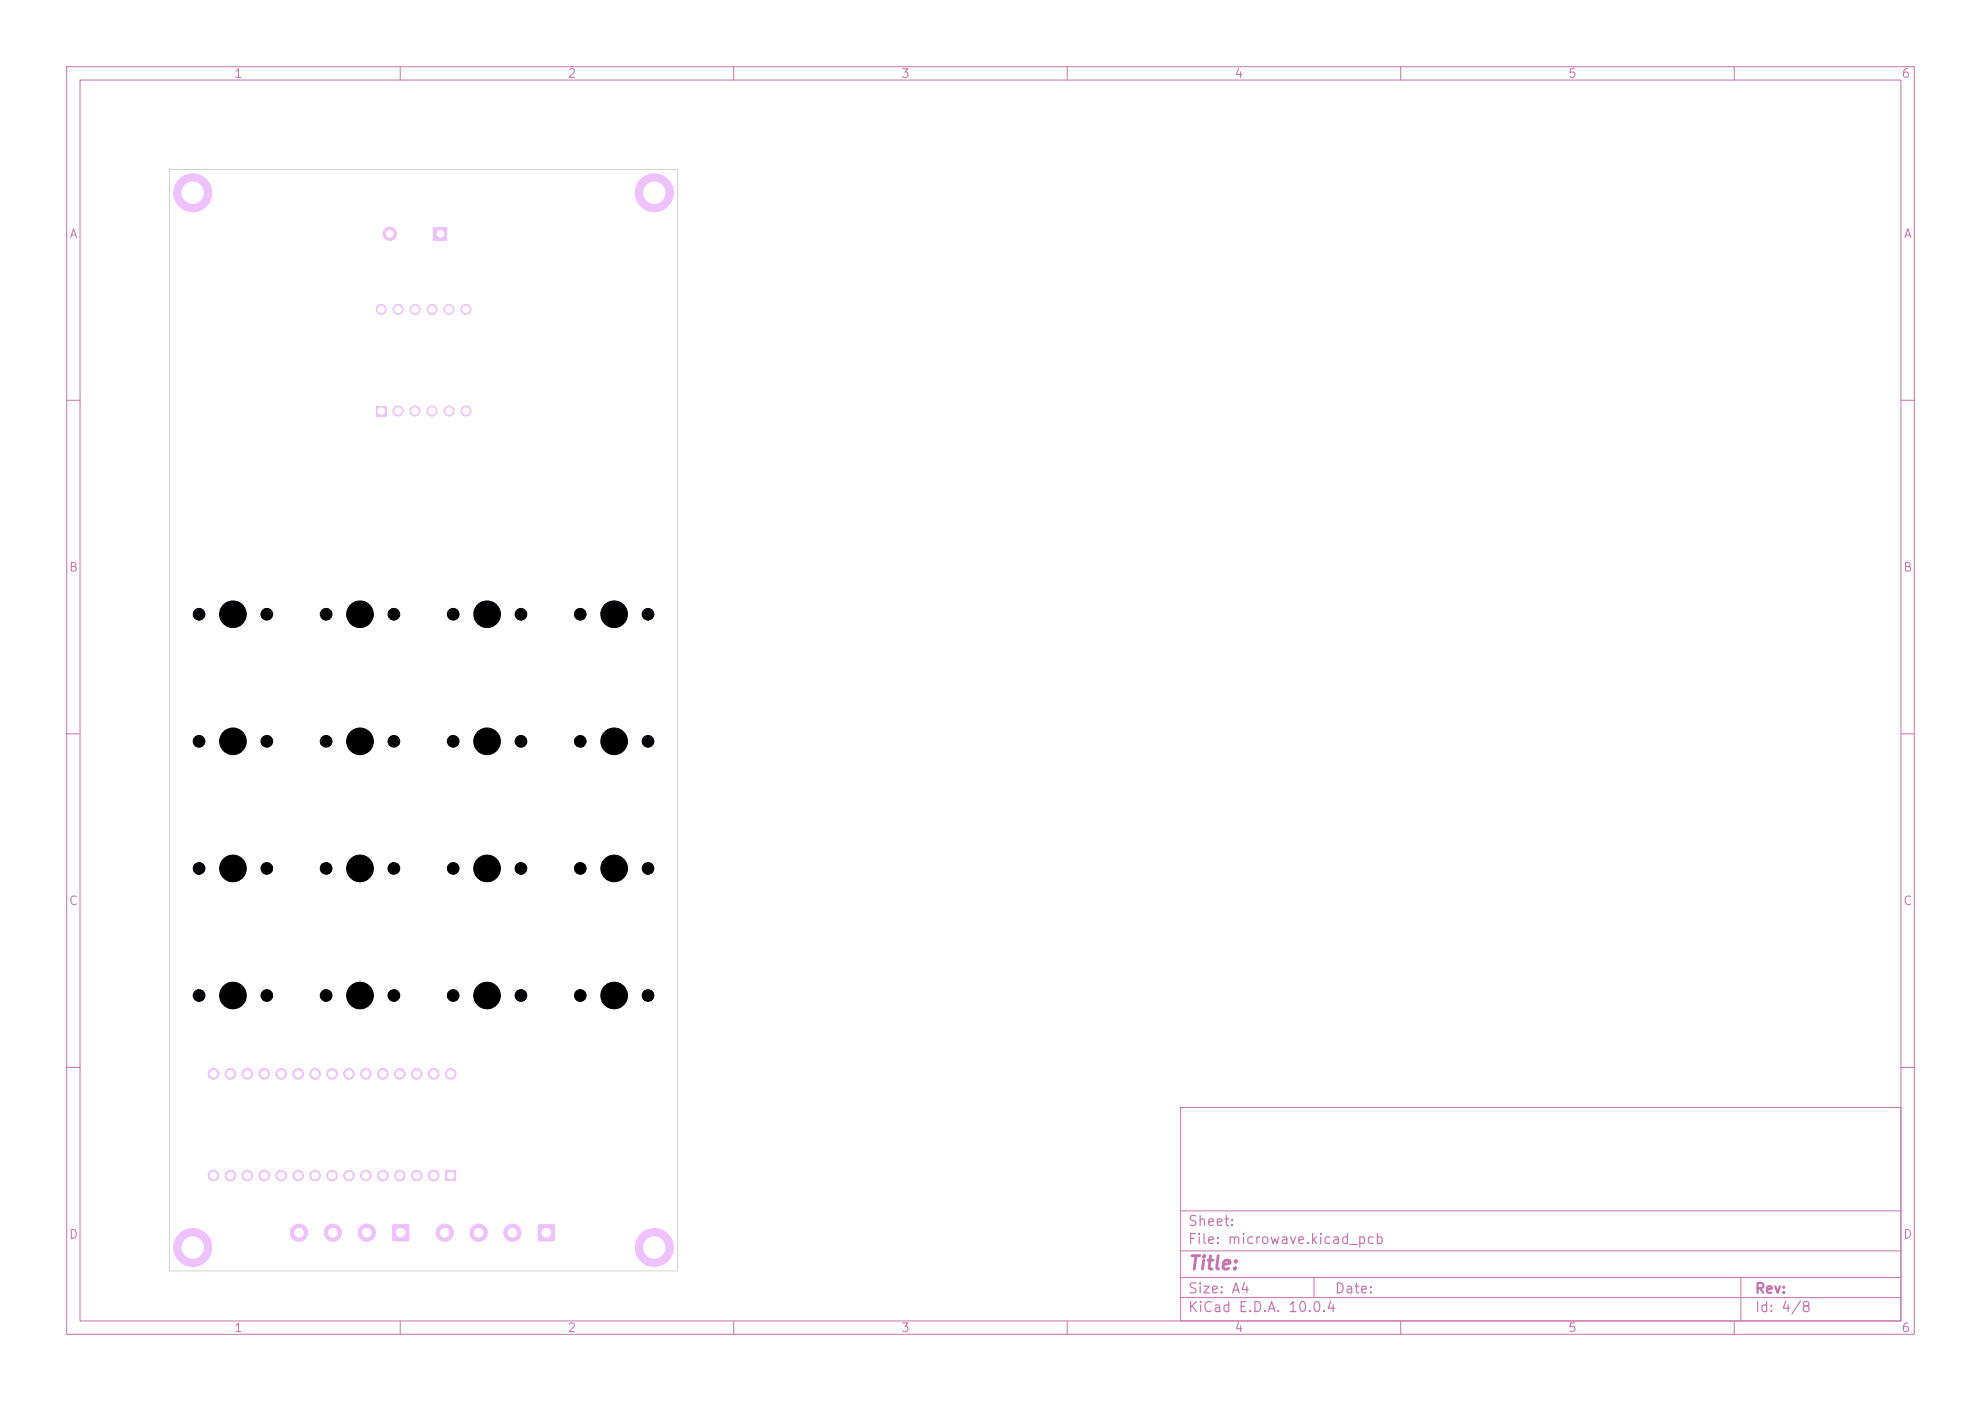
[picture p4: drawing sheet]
<svg xmlns="http://www.w3.org/2000/svg" width="297mm" height="210mm" viewBox="0 0 297 210" stroke-linecap="round" stroke-linejoin="round" font-family="sans-serif">
<defs><g id="words">
<text font-size="2" fill="#c872ab" x="178" y="190.8">Title:</text>
<g font-size="1.5" fill="#c872ab">
<text x="178" y="184.2">Sheet:</text>
<text x="178" y="186.9">File: microwave.kicad_pcb</text>
<text x="178" y="197.1">KiCad E.D.A. 10.0.4</text>
<text x="178" y="194.3">Size: A4</text>
<text x="200" y="194.3">Date:</text>
<text x="263" y="194.3">Rev:</text>
<text x="263" y="197.1">Id: 4/8</text>
</g>
<g font-size="1.3" fill="#c872ab">
<text x="35" y="12">1</text>
<text x="85" y="12">2</text>
<text x="135" y="12">3</text>
<text x="185" y="12">4</text>
<text x="235" y="12">5</text>
<text x="285" y="12">6</text>
<text x="10.3" y="36">A</text>
<text x="285.4" y="36">A</text>
<text x="10.3" y="86">B</text>
<text x="285.3" y="86">B</text>
<text x="10.3" y="136">C</text>
<text x="285.3" y="136">C</text>
<text x="10.3" y="186">D</text>
<text x="285.3" y="186">D</text>
<text x="35" y="200">1</text>
<text x="85" y="200">2</text>
<text x="135" y="200">3</text>
<text x="185" y="200">4</text>
<text x="235" y="200">5</text>
<text x="285" y="200">6</text>
</g>
</g></defs>
<g fill="none" stroke="#c872ab" stroke-width=".15">
<path d="M10 10h277v190h-277zM12 12h273v186h-273zM60 10v2M110 10v2M160 10v2M210 10v2M260 10v2M10 60h2M285 60h2M10 110h2M285 110h2M10 160h2"/>
<path d="M177 166h108v32h-108zM285 160h2M60 198v2M110 198v2M160 198v2M177 194.5h108M177 191.5h108M177 187.5h108M177 181.5h108M197 191.5v3M210 198v2M260 198v2"/>
<path d="M261 191.5v6.5"/>
</g>
<g fill="#efc1ff" stroke="#efc1ff" stroke-width=".15">
<circle cx="29.8" cy="130.2" r=".87"/>
<circle cx="34.9" cy="130.2" r="1.99"/>
<circle cx="40" cy="130.2" r=".87"/>
<circle cx="48.9" cy="130.2" r=".87"/>
<circle cx="54" cy="130.2" r="1.99"/>
<circle cx="59.1" cy="130.2" r=".87"/>
<circle cx="67.9" cy="92.1" r=".87"/>
<circle cx="73" cy="92.1" r="1.99"/>
<circle cx="78.1" cy="92.1" r=".87"/>
<circle cx="29.8" cy="92.1" r=".87"/>
<circle cx="34.9" cy="92.1" r="1.99"/>
<circle cx="40" cy="92.1" r=".87"/>
<circle cx="98.1" cy="28.9" r="1.8"/>
<circle cx="98.1" cy="28.9" r="2.85"/>
<circle cx="29.8" cy="149.2" r=".87"/>
<circle cx="34.9" cy="149.2" r="1.99"/>
<circle cx="40" cy="149.2" r=".87"/>
<circle cx="87" cy="111.1" r=".87"/>
<circle cx="92.1" cy="111.1" r="1.99"/>
<circle cx="97.2" cy="111.1" r=".87"/>
<circle cx="29.8" cy="111.1" r=".87"/>
<circle cx="34.9" cy="111.1" r="1.99"/>
<circle cx="40" cy="111.1" r=".87"/>
<circle cx="48.9" cy="149.2" r=".87"/>
<circle cx="54" cy="149.2" r="1.99"/>
<circle cx="59.1" cy="149.2" r=".87"/>
<circle cx="48.9" cy="92.1" r=".87"/>
<circle cx="54" cy="92.1" r="1.99"/>
<circle cx="59.1" cy="92.1" r=".87"/>
<circle cx="67.9" cy="111.1" r=".87"/>
<circle cx="73" cy="111.1" r="1.99"/>
<circle cx="78.1" cy="111.1" r=".87"/>
<circle cx="87" cy="149.2" r=".87"/>
<circle cx="92.1" cy="149.2" r="1.99"/>
<circle cx="97.2" cy="149.2" r=".87"/>
<circle cx="48.9" cy="111.1" r=".87"/>
<circle cx="54" cy="111.1" r="1.99"/>
<circle cx="59.1" cy="111.1" r=".87"/>
<circle cx="98.1" cy="187" r="1.8"/>
<circle cx="98.1" cy="187" r="2.85"/>
<circle cx="87" cy="92.1" r=".87"/>
<circle cx="92.1" cy="92.1" r="1.99"/>
<circle cx="97.2" cy="92.1" r=".87"/>
<circle cx="28.9" cy="187" r="1.8"/>
<circle cx="28.9" cy="187" r="2.85"/>
</g>
<path d="M56.4 60.9h1.5v1.5h-1.5z" fill="#efc1ff"/>
<g fill="#efc1ff" stroke="#efc1ff" stroke-width=".15">
<circle cx="59.7" cy="61.6" r=".75"/>
<circle cx="62.2" cy="61.6" r=".75"/>
<circle cx="64.8" cy="61.6" r=".75"/>
<circle cx="67.3" cy="61.6" r=".75"/>
<circle cx="69.8" cy="61.6" r=".75"/>
<circle cx="69.8" cy="46.4" r=".75"/>
<circle cx="67.3" cy="46.4" r=".75"/>
<circle cx="64.8" cy="46.4" r=".75"/>
<circle cx="62.2" cy="46.4" r=".75"/>
<circle cx="59.7" cy="46.4" r=".75"/>
<circle cx="57.1" cy="46.4" r=".75"/>
<circle cx="87" cy="130.2" r=".87"/>
<circle cx="92.1" cy="130.2" r="1.99"/>
<circle cx="97.2" cy="130.2" r=".87"/>
<circle cx="28.9" cy="28.9" r="1.8"/>
<circle cx="28.9" cy="28.9" r="2.85"/>
<circle cx="67.9" cy="149.2" r=".87"/>
<circle cx="73" cy="149.2" r="1.99"/>
<circle cx="78.1" cy="149.2" r=".87"/>
<circle cx="67.9" cy="130.2" r=".87"/>
<circle cx="73" cy="130.2" r="1.99"/>
<circle cx="78.1" cy="130.2" r=".87"/>
</g>
<path d="M58.8 183.6h2.5v2.4h-2.5z" fill="#efc1ff"/>
<g fill="#efc1ff" stroke="#efc1ff" stroke-width=".15">
<circle cx="55" cy="184.8" r="1.3"/>
<circle cx="49.9" cy="184.8" r="1.3"/>
<circle cx="44.8" cy="184.8" r="1.3"/>
</g>
<path d="M80.7 183.6h2.4v2.4h-2.4z" fill="#efc1ff"/>
<g fill="#efc1ff" stroke="#efc1ff" stroke-width=".15">
<circle cx="76.8" cy="184.8" r="1.3"/>
<circle cx="71.8" cy="184.8" r="1.3"/>
<circle cx="66.7" cy="184.8" r="1.3"/>
</g>
<path d="M65 34.1h2v2h-2z" fill="#efc1ff"/>
<circle cx="58.4" cy="35.1" r="1" fill="#efc1ff" stroke="#efc1ff" stroke-width=".15"/>
<path d="M66.8 175.4h1.6v1.6h-1.6z" fill="#efc1ff"/>
<g fill="#efc1ff" stroke="#efc1ff" stroke-width=".15">
<circle cx="65" cy="176.2" r=".8"/>
<circle cx="62.5" cy="176.2" r=".8"/>
<circle cx="59.9" cy="176.2" r=".8"/>
<circle cx="57.4" cy="176.2" r=".8"/>
<circle cx="54.9" cy="176.2" r=".8"/>
<circle cx="52.3" cy="176.2" r=".8"/>
<circle cx="49.8" cy="176.2" r=".8"/>
<circle cx="47.2" cy="176.2" r=".8"/>
<circle cx="44.7" cy="176.2" r=".8"/>
<circle cx="42.2" cy="176.2" r=".8"/>
<circle cx="39.6" cy="176.2" r=".8"/>
<circle cx="37.1" cy="176.2" r=".8"/>
<circle cx="34.5" cy="176.2" r=".8"/>
<circle cx="32" cy="176.2" r=".8"/>
<circle cx="32" cy="161" r=".8"/>
<circle cx="34.5" cy="161" r=".8"/>
<circle cx="37.1" cy="161" r=".8"/>
<circle cx="39.6" cy="161" r=".8"/>
<circle cx="42.2" cy="161" r=".8"/>
<circle cx="44.7" cy="161" r=".8"/>
<circle cx="47.2" cy="161" r=".8"/>
<circle cx="49.8" cy="161" r=".8"/>
<circle cx="52.3" cy="161" r=".8"/>
<circle cx="54.9" cy="161" r=".8"/>
<circle cx="57.4" cy="161" r=".8"/>
<circle cx="59.9" cy="161" r=".8"/>
<circle cx="62.5" cy="161" r=".8"/>
<circle cx="65" cy="161" r=".8"/>
<circle cx="67.6" cy="161" r=".8"/>
</g>
<path d="M25.4 25.4h76.2v165.1h-76.2z" fill="none" stroke="#d0d2cd" stroke-width=".15"/>
<g fill="#000" stroke="#000" stroke-width=".15">
<circle cx="29.8" cy="92.1" r=".87"/>
<circle cx="34.9" cy="92.1" r="1.99"/>
<circle cx="40" cy="92.1" r=".87"/>
<circle cx="48.9" cy="92.1" r=".87"/>
<circle cx="54" cy="92.1" r="1.99"/>
<circle cx="59.1" cy="92.1" r=".87"/>
<circle cx="67.9" cy="92.1" r=".87"/>
<circle cx="73" cy="92.1" r="1.99"/>
<circle cx="78.1" cy="92.1" r=".87"/>
<circle cx="87" cy="92.1" r=".87"/>
<circle cx="92.1" cy="92.1" r="1.99"/>
<circle cx="97.2" cy="92.1" r=".87"/>
<circle cx="29.8" cy="111.1" r=".87"/>
<circle cx="34.9" cy="111.1" r="1.99"/>
<circle cx="40" cy="111.1" r=".87"/>
<circle cx="48.9" cy="111.1" r=".87"/>
<circle cx="54" cy="111.1" r="1.99"/>
<circle cx="59.1" cy="111.1" r=".87"/>
<circle cx="67.9" cy="111.1" r=".87"/>
<circle cx="73" cy="111.1" r="1.99"/>
<circle cx="78.1" cy="111.1" r=".87"/>
<circle cx="87" cy="111.1" r=".87"/>
<circle cx="92.1" cy="111.1" r="1.99"/>
<circle cx="97.2" cy="111.1" r=".87"/>
<circle cx="29.8" cy="130.2" r=".87"/>
<circle cx="34.9" cy="130.2" r="1.99"/>
<circle cx="40" cy="130.2" r=".87"/>
<circle cx="48.9" cy="130.2" r=".87"/>
<circle cx="54" cy="130.2" r="1.99"/>
<circle cx="59.1" cy="130.2" r=".87"/>
<circle cx="67.9" cy="130.2" r=".87"/>
<circle cx="73" cy="130.2" r="1.99"/>
<circle cx="78.1" cy="130.2" r=".87"/>
<circle cx="87" cy="130.2" r=".87"/>
<circle cx="92.1" cy="130.2" r="1.99"/>
<circle cx="97.2" cy="130.2" r=".87"/>
<circle cx="29.8" cy="149.2" r=".87"/>
<circle cx="34.9" cy="149.2" r="1.99"/>
<circle cx="40" cy="149.2" r=".87"/>
<circle cx="48.9" cy="149.2" r=".87"/>
<circle cx="54" cy="149.2" r="1.99"/>
<circle cx="59.1" cy="149.2" r=".87"/>
<circle cx="67.9" cy="149.2" r=".87"/>
<circle cx="73" cy="149.2" r="1.99"/>
<circle cx="78.1" cy="149.2" r=".87"/>
<circle cx="87" cy="149.2" r=".87"/>
<circle cx="92.1" cy="149.2" r="1.99"/>
<circle cx="97.2" cy="149.2" r=".87"/>
</g>
<g fill="#fff" stroke="#fff" stroke-width=".15">
<circle cx="98.1" cy="28.9" r="1.6"/>
<circle cx="98.1" cy="187" r="1.6"/>
<circle cx="28.9" cy="187" r="1.6"/>
<circle cx="57.1" cy="61.6" r=".5"/>
<circle cx="59.7" cy="61.6" r=".5"/>
<circle cx="62.2" cy="61.6" r=".5"/>
<circle cx="64.8" cy="61.6" r=".5"/>
<circle cx="67.3" cy="61.6" r=".5"/>
<circle cx="69.8" cy="61.6" r=".5"/>
<circle cx="69.8" cy="46.4" r=".5"/>
<circle cx="67.3" cy="46.4" r=".5"/>
<circle cx="64.8" cy="46.4" r=".5"/>
<circle cx="62.2" cy="46.4" r=".5"/>
<circle cx="59.7" cy="46.4" r=".5"/>
<circle cx="57.1" cy="46.4" r=".5"/>
<circle cx="28.9" cy="28.9" r="1.6"/>
<circle cx="60.1" cy="184.8" r=".65"/>
<circle cx="55" cy="184.8" r=".65"/>
<circle cx="49.9" cy="184.8" r=".65"/>
<circle cx="44.8" cy="184.8" r=".65"/>
<circle cx="81.9" cy="184.8" r=".65"/>
<circle cx="76.8" cy="184.8" r=".65"/>
<circle cx="71.8" cy="184.8" r=".65"/>
<circle cx="66.7" cy="184.8" r=".65"/>
<circle cx="66" cy="35.1" r=".5"/>
<circle cx="58.4" cy="35.1" r=".5"/>
<circle cx="67.6" cy="176.2" r=".5"/>
<circle cx="65" cy="176.2" r=".5"/>
<circle cx="62.5" cy="176.2" r=".5"/>
<circle cx="59.9" cy="176.2" r=".5"/>
<circle cx="57.4" cy="176.2" r=".5"/>
<circle cx="54.9" cy="176.2" r=".5"/>
<circle cx="52.3" cy="176.2" r=".5"/>
<circle cx="49.8" cy="176.2" r=".5"/>
<circle cx="47.2" cy="176.2" r=".5"/>
<circle cx="44.7" cy="176.2" r=".5"/>
<circle cx="42.2" cy="176.2" r=".5"/>
<circle cx="39.6" cy="176.2" r=".5"/>
<circle cx="37.1" cy="176.2" r=".5"/>
<circle cx="34.5" cy="176.2" r=".5"/>
<circle cx="32" cy="176.2" r=".5"/>
<circle cx="32" cy="161" r=".5"/>
<circle cx="34.5" cy="161" r=".5"/>
<circle cx="37.1" cy="161" r=".5"/>
<circle cx="39.6" cy="161" r=".5"/>
<circle cx="42.2" cy="161" r=".5"/>
<circle cx="44.7" cy="161" r=".5"/>
<circle cx="47.2" cy="161" r=".5"/>
<circle cx="49.8" cy="161" r=".5"/>
<circle cx="52.3" cy="161" r=".5"/>
<circle cx="54.9" cy="161" r=".5"/>
<circle cx="57.4" cy="161" r=".5"/>
<circle cx="59.9" cy="161" r=".5"/>
<circle cx="62.5" cy="161" r=".5"/>
<circle cx="65" cy="161" r=".5"/>
<circle cx="67.6" cy="161" r=".5"/>
</g>
<use href="#words"/>
</svg>
